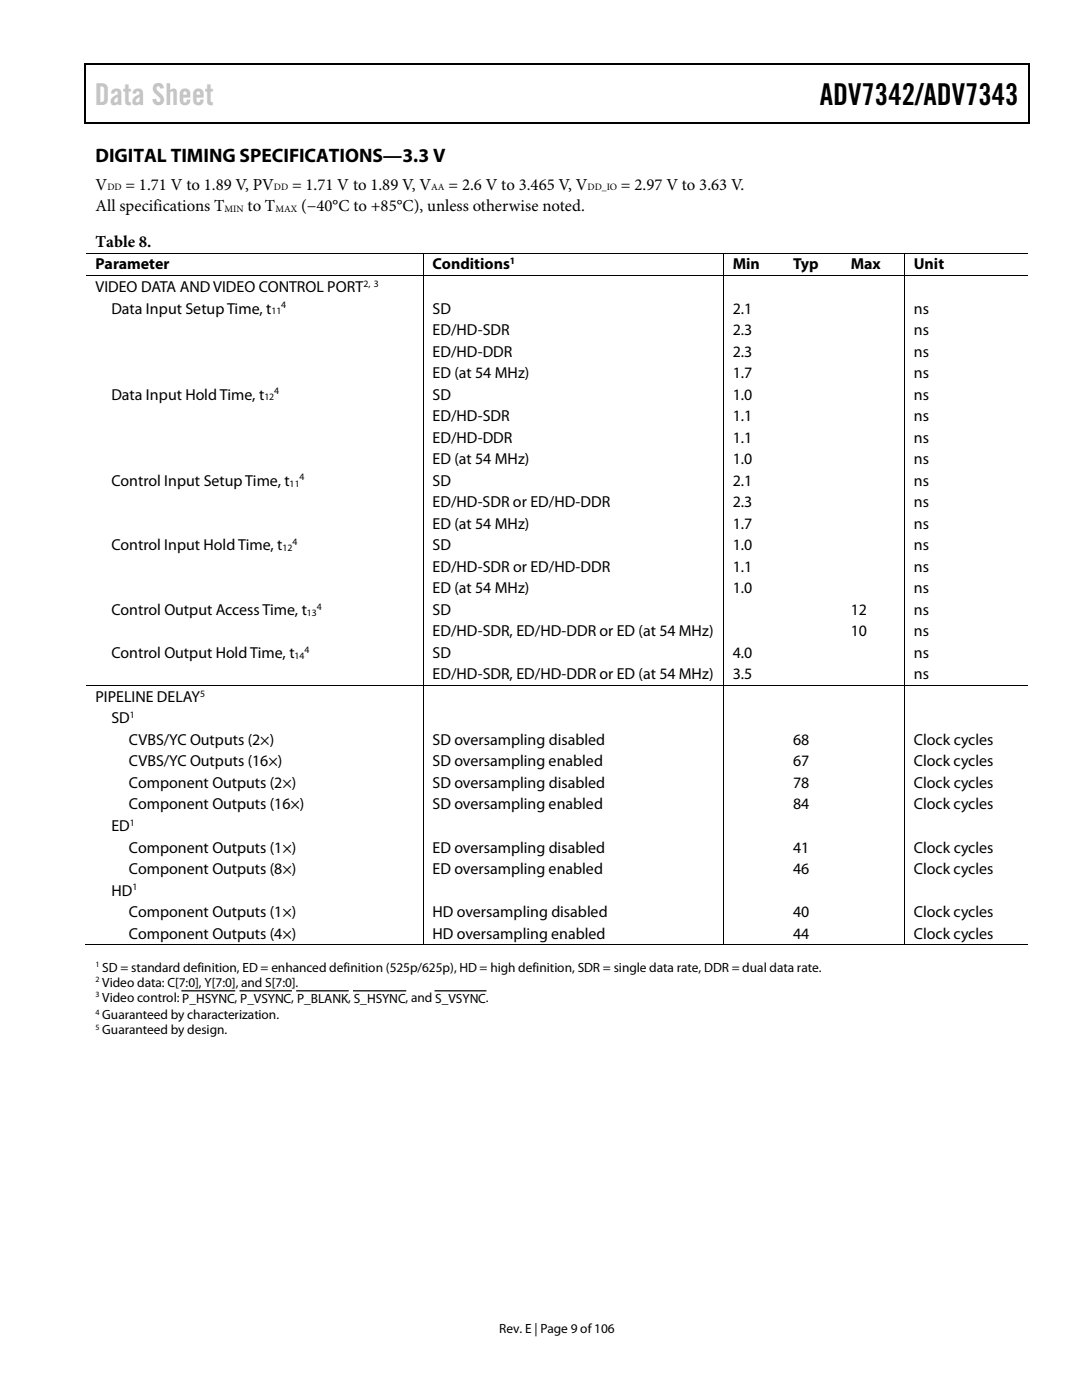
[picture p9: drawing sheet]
<svg xmlns="http://www.w3.org/2000/svg" width="216mm" height="279mm" viewBox="0 0 216 279" stroke-linecap="round" stroke-linejoin="round" font-family="sans-serif">
<defs><g id="words">
<text font-size="6" fill="#c1c1c1" x="18.9" y="20.9">Data Sheet</text>
<text font-size="6" x="163.6" y="20.9">ADV7342/ADV7343</text>
<text font-size="3.9" x="19" y="32.4">DIGITAL TIMING SPECIFICATIONS—3.3 V</text>
<g font-size="3.3">
<text x="19" y="37.8">V</text>
<text x="25.1" y="37.8">= 1.71 V to 1.89 V, PV</text>
<text x="58.3" y="37.8">= 1.71 V to 1.89 V, V</text>
<text x="89.5" y="37.8">= 2.6 V to 3.465 V, V</text>
<text x="123.9" y="37.8">= 2.97 V to 3.63 V.</text>
<text x="19" y="42.1">All specifications T</text>
<text x="49.4" y="42.1">to T</text>
<text x="60.1" y="42.1">(−40°C to +85°C), unless otherwise noted.</text>
<text x="19" y="49.2">Table 8.</text>
</g>
<g font-size="3.2">
<text x="19" y="53.8">Parameter</text>
<text x="86.3" y="53.8">Conditions</text>
<text x="146.2" y="53.8">Min</text>
<text x="158.2" y="53.8">Typ</text>
<text x="169.8" y="53.8">Max</text>
<text x="182.3" y="53.8">Unit</text>
<text x="19" y="58.3">VIDEO DATA AND VIDEO CONTROL PORT</text>
<text x="22.2" y="62.6">Data Input Setup Time, t</text>
<text x="86.3" y="62.6">SD</text>
<text x="146.2" y="62.6">2.1</text>
<text x="182.3" y="62.6">ns</text>
<text x="86.3" y="66.8">ED/HD-SDR</text>
<text x="86.3" y="71.2">ED/HD-DDR</text>
<text x="146.2" y="71.2">2.3</text>
<text x="146.2" y="66.8">2.3</text>
<text x="182.3" y="71.2">ns</text>
<text x="182.3" y="66.8">ns</text>
<text x="86.3" y="75.4">ED (at 54 MHz)</text>
<text x="146.2" y="75.4">1.7</text>
<text x="182.3" y="75.4">ns</text>
<text x="22.2" y="79.8">Data Input Hold Time, t</text>
<text x="86.3" y="79.8">SD</text>
<text x="146.2" y="79.8">1.0</text>
<text x="182.3" y="79.8">ns</text>
<text x="86.3" y="84">ED/HD-SDR</text>
<text x="86.3" y="88.3">ED/HD-DDR</text>
<text x="146.2" y="88.3">1.1</text>
<text x="146.2" y="84">1.1</text>
<text x="182.3" y="88.3">ns</text>
<text x="182.3" y="84">ns</text>
<text x="86.3" y="92.6">ED (at 54 MHz)</text>
<text x="146.2" y="92.6">1.0</text>
<text x="182.3" y="92.6">ns</text>
<text x="22.2" y="96.9">Control Input Setup Time, t</text>
<text x="86.3" y="96.9">SD</text>
<text x="86.3" y="101.2">ED/HD-SDR or ED/HD-DDR</text>
<text x="146.2" y="96.9">2.1</text>
<text x="146.2" y="101.2">2.3</text>
<text x="182.3" y="101.2">ns</text>
<text x="182.3" y="96.9">ns</text>
<text x="86.3" y="105.5">ED (at 54 MHz)</text>
<text x="146.2" y="105.5">1.7</text>
<text x="182.3" y="105.5">ns</text>
<text x="22.2" y="109.8">Control Input Hold Time, t</text>
<text x="86.3" y="109.8">SD</text>
<text x="146.2" y="109.8">1.0</text>
<text x="182.3" y="109.8">ns</text>
<text x="86.3" y="114.1">ED/HD-SDR or ED/HD-DDR</text>
<text x="86.3" y="118.4">ED (at 54 MHz)</text>
<text x="146.2" y="118.4">1.0</text>
<text x="146.2" y="114.1">1.1</text>
<text x="182.3" y="118.4">ns</text>
<text x="182.3" y="114.1">ns</text>
<text x="22.2" y="122.7">Control Output Access Time, t</text>
<text x="86.3" y="122.7">SD</text>
<text x="169.8" y="122.7">12</text>
<text x="182.3" y="122.7">ns</text>
<text x="22.2" y="131.3">Control Output Hold Time, t</text>
<text x="86.3" y="127">ED/HD-SDR, ED/HD-DDR or ED (at 54 MHz)</text>
<text x="86.3" y="131.3">SD</text>
<text x="146.2" y="131.3">4.0</text>
<text x="169.8" y="127">10</text>
<text x="182.3" y="127">ns</text>
<text x="182.3" y="131.3">ns</text>
<text x="86.3" y="135.6">ED/HD-SDR, ED/HD-DDR or ED (at 54 MHz)</text>
<text x="146.2" y="135.6">3.5</text>
<text x="182.3" y="135.6">ns</text>
<text x="19" y="140.1">PIPELINE DELAY</text>
<text x="22.2" y="144.4">SD</text>
<text x="25.7" y="148.7">CVBS/YC Outputs (2×)</text>
<text x="86.3" y="148.7">SD oversampling disabled</text>
<text x="158.2" y="148.7">68</text>
<text x="182.3" y="148.7">Clock cycles</text>
<text x="25.7" y="153">CVBS/YC Outputs (16×)</text>
<text x="86.3" y="153">SD oversampling enabled</text>
<text x="158.2" y="153">67</text>
<text x="182.3" y="153">Clock cycles</text>
<text x="25.7" y="157.3">Component Outputs (2×)</text>
<text x="25.7" y="161.5">Component Outputs (16×)</text>
<text x="86.3" y="161.5">SD oversampling enabled</text>
<text x="86.3" y="157.3">SD oversampling disabled</text>
<text x="158.2" y="161.5">84</text>
<text x="158.2" y="157.3">78</text>
<text x="182.3" y="161.5">Clock cycles</text>
<text x="182.3" y="157.3">Clock cycles</text>
<text x="22.2" y="165.9">ED</text>
<text x="25.7" y="170.1">Component Outputs (1×)</text>
<text x="86.3" y="170.1">ED oversampling disabled</text>
<text x="158.2" y="170.1">41</text>
<text x="182.3" y="170.1">Clock cycles</text>
<text x="22.2" y="178.7">HD</text>
<text x="25.7" y="174.5">Component Outputs (8×)</text>
<text x="86.3" y="174.5">ED oversampling enabled</text>
<text x="158.2" y="174.5">46</text>
<text x="182.3" y="174.5">Clock cycles</text>
<text x="25.7" y="183">Component Outputs (1×)</text>
<text x="86.3" y="183">HD oversampling disabled</text>
<text x="158.2" y="183">40</text>
<text x="182.3" y="183">Clock cycles</text>
<text x="25.7" y="187.3">Component Outputs (4×)</text>
<text x="86.3" y="187.3">HD oversampling enabled</text>
<text x="158.2" y="187.3">44</text>
<text x="182.3" y="187.3">Clock cycles</text>
</g>
<g font-size="2.7">
<text x="20.4" y="194">SD = standard definition, ED = enhanced definition (525p/625p), HD = high definition, SDR = single data rate, DDR = dual data rate.</text>
<text x="20.4" y="196.9">Video data: C[7:0], Y[7:0], and S[7:0].</text>
<text x="20.4" y="199.9">Video control: P_HSYNC, P_VSYNC, P_BLANK, S_HSYNC, and S_VSYNC.</text>
<text x="20.4" y="203.4">Guaranteed by characterization.</text>
<text x="20.4" y="206.4">Guaranteed by design.</text>
<text x="99.6" y="266">Rev. E | Page 9 of106</text>
</g>
<g font-size="1.9">
<text x="21.4" y="38">DD</text>
<text x="54.7" y="38">DD</text>
<text x="86" y="38">AA</text>
<text x="117.2" y="38">DD_IO</text>
<text x="44.8" y="42.3">MIN</text>
<text x="54.9" y="42.3">MAX</text>
<text x="101.7" y="52.7">1</text>
<text x="72.5" y="57.2">2, 3</text>
<text x="54.1" y="62.7">11</text>
<text x="56.1" y="61.5">4</text>
<text x="52.7" y="79.9">12</text>
<text x="54.7" y="78.7">4</text>
<text x="59.8" y="95.9">4</text>
<text x="57.8" y="97.1">11</text>
<text x="56.3" y="110">12</text>
<text x="58.3" y="108.8">4</text>
<text x="61.3" y="122.9">13</text>
<text x="63.2" y="121.7">4</text>
<text x="58.8" y="131.5">14</text>
<text x="60.7" y="130.3">4</text>
<text x="25.9" y="143.3">1</text>
<text x="39.9" y="139">5</text>
<text x="25.9" y="164.8">1</text>
<text x="26.4" y="177.7">1</text>
</g>
<g font-size="1.6">
<text x="19" y="193.1">1</text>
<text x="19" y="196">2</text>
<text x="19" y="199.1">3</text>
<text x="19" y="202.5">4</text>
<text x="19" y="205.5">5</text>
</g>
</g></defs>
<g fill="#000">
<path d="M16.9 12.7h.2v1h-.2zM16.9 12.7h.2v.3h-.2zM82.5 12.7h.3v.3h-.3zM205.1 12.7h.3v1h-.3zM205.1 12.7h.3v.3h-.3zM16.9 24.4h.2v.2h-.2zM82.3 24.4h.2v.2h-.2zM205.1 24.4h.3v.2h-.3zM84.3 50.4h.2v.2h-.2zM84.3 54.9h.2v.2h-.2zM144.2 50.4h.2v.2h-.2zM144.2 54.9h.2v.2h-.2z"/>
<path d="M156.3 50.4h.2v.2h-.2zM156.3 54.9h.2v.2h-.2zM167.9 50.4h.1v.2h-.1zM167.9 54.9h.1v.2h-.1zM180.3 50.4h.2v.2h-.2zM180.3 54.9h.2v.2h-.2zM84.3 136.8h.2v.1h-.2zM144.2 136.8h.2v.1h-.2zM156.3 136.8h.2v.1h-.2zM167.9 136.8h.1v.1h-.1zM180.3 136.8h.2v.1h-.2zM84.3 188.5h.2v.2h-.2z"/>
<path d="M144.2 188.5h.2v.2h-.2zM156.1 188.5h.2v.2h-.2zM167.6 188.5h.2v.2h-.2zM180.3 188.5h.2v.2h-.2z"/>
</g>
<path d="M17 13.7v10.7M17.1 12.8h65.4M82.8 12.8h122.3M205.2 13.7v10.7M17.1 24.5h188M36.3 197.7h10.5M47.9 197.7h10.2M59.2 197.7h10.3M70.6 197.7h10.3M86.8 197.7h10.1" fill="none" stroke="#000" stroke-width=".25"/>
<g fill="none" stroke="#000" stroke-width=".2">
<path d="M17.1 50.5h67.2M17.1 55h67.2M84.4 50.6v4.3M84.4 55.1v81.7M84.5 50.5h59.7M84.5 55h59.7M144.3 50.6v4.3M144.3 55.1v81.7M144.4 50.5h11.9M144.4 55h11.9M156.5 50.5h11.4M156.5 55h11.4"/>
<path d="M168 50.5h12.3M168 55h12.3M180.4 50.6v4.3M180.4 55.1v81.7M180.5 50.5h24.6M180.5 55h24.6M17.1 136.9h67.2M84.4 136.9v51.6M84.5 136.9h59.7M144.3 136.9v51.6M144.4 136.9h11.9M156.5 136.9h11.4"/>
<path d="M168 136.9h12.3M180.4 136.9v51.6M180.5 136.9h24.6M16.9 188.6h67.4M84.5 188.6h59.7M144.4 188.6h35.9M180.5 188.6h24.6"/>
</g>
<use href="#words"/>
</svg>
